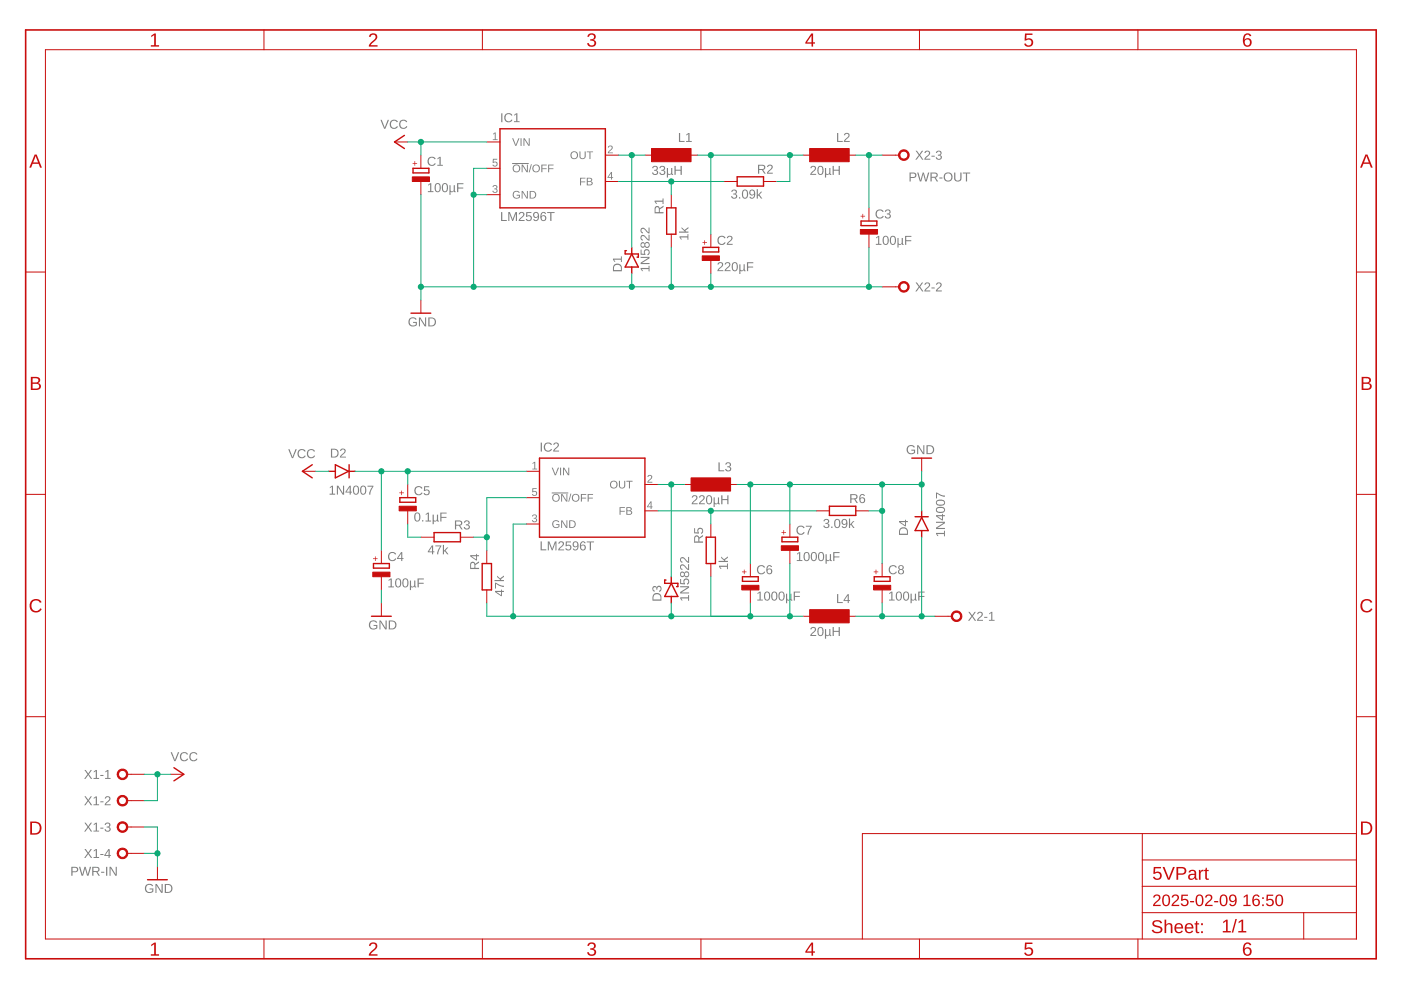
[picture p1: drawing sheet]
<svg xmlns="http://www.w3.org/2000/svg" width="297mm" height="210mm" viewBox="0 0 297 210" stroke-linecap="round" stroke-linejoin="round" font-family="sans-serif">
<g fill="#808080">
<path d="M104.5 28.3l.6-.2v1.4h.4v.2h-1v-.2h.4v-1.2l-.4 .2z"/>
<path d="M15.1 183.8h.8a.58 .58 0 0 1 .7 .6 .58 .58 0 0 1-.7 .5h-.5v.8h-.3zM15.4 184v.7h.7a.38 .38 0 0 0 0-.7zM16.7 183.8h.3l.5 1.7 .4-1.7h.3l.4 1.7 .5-1.7h.2l-.5 1.9h-.3l-.5-1.6-.4 1.6h-.3zM19.6 183.8h.8a.55 .55 0 0 1 .7 .4 .55 .55 0 0 1-.4 .7l.5 .8h-.3l-.5-.8h-.6v.8h-.2zM19.8 184v.7h.6a.36 .36 0 0 0 .5-.4 .36 .36 0 0 0-.5-.3zM21.4 184.8h.7v.3h-.7zM22.5 183.8h.2v1.9h-.2zM23.2 183.8h.3l1 1.6v-1.6h.3v1.9h-.3l-1.1-1.6 .1 1.6h-.3z"/>
<path d="M90.8 39.2l.6-.4v1.7h.5v.2h-1.2v-.2h.5v-1.4l-.4 .3zM92.4 38.9a.71 .71 0 0 1 .9 .1 .71 .71 0 0 1 .2 .8 .71 .71 0 0 1-.7 1 .71 .71 0 0 1-.7-1zM92.6 39.1a1.07 1.07 0 0 0 .2 1.5 .94 .94 0 0 0 0-1.6zM94 38.9a.71 .71 0 0 1 .8 .1 .71 .71 0 0 1 .2 .8 .71 .71 0 0 1-.7 1 .71 .71 0 0 1-.6-1zM94.1 39.1a1.07 1.07 0 0 0 .2 1.5 .94 .94 0 0 0 0-1.6zM95.3 39.3h.2v.9a.35 .35 0 0 0 .4 .4 .35 .35 0 0 0 .3-.5v-.8h.2v1.2l.2 .2h-.2l-.2-.2a.44 .44 0 0 1-.7 .2v.6h-.2zM96.9 38.8h1.4v.3h-1.1v.7h1v.2h-1v.7h-.3z"/>
<path d="M31 187.6a.99 .99 0 0 1 1.5 .2l-.3 .1a.75 .75 0 0 0-1 0 .75 .75 0 0 0-.1 1 .75 .75 0 0 0 1.1 .1l.1-.4h-.6v-.2h.8v.6a1.04 1.04 0 0 1-1.5 .1 1.04 1.04 0 0 1 0-1.5zM32.9 187.4h.3l1.1 1.6v-1.6h.2v1.9h-.3l-1-1.6v1.6h-.3zM34.9 187.4h.7a.95 .95 0 0 1 1 .9 .95 .95 0 0 1-1 1h-.7zM35.2 187.6v1.5a.8 .8 0 0 0 1.1-.7 .8 .8 0 0 0-1.1-.8z"/>
<path d="M106.2 45h.3v1.6h.9v.3h-1.2zM107.8 45h.3l.6 1.6 .6-1.6h.3v1.9h-.2v-1.7l-.6 1.7h-.2l-.6-1.7v1.7h-.2zM110.2 45.1a.61 .61 0 0 1 .9 .1 .61 .61 0 0 1-.3 .9l-.6 .5h1v.3h-1.2v-.4l.6-.5a.41 .41 0 0 0 .3-.6 .41 .41 0 0 0-.6-.1l-.1 .2-.2-.1zM111.6 45h1.1v.2h-.9v.6a.65 .65 0 0 1 .9 .3 .65 .65 0 0 1-.4 .8 .65 .65 0 0 1-.8-.5h.2a.42 .42 0 0 0 .6 .2 .42 .42 0 0 0 .1-.7 .42 .42 0 0 0-.6 .1h-.3zM113.2 45.1a.69 .69 0 0 1 .8 0 .69 .69 0 0 1 .3 .8 .69 .69 0 0 1-.3 .9 .69 .69 0 0 1-.9-.3l.2-.1a.46 .46 0 0 0 .6 .2 .46 .46 0 0 0 .2-.7 .61 .61 0 0 1-1 .1 .61 .61 0 0 1 .1-.9zM113.2 45.6a.42 .42 0 0 0 .8 0 .42 .42 0 0 0-.8 0zM114.9 45h.1a.55 .55 0 0 1 .8 .3l-.3 .1a.45 .45 0 0 0-.6-.2 .45 .45 0 0 0-.1 .7 .61 .61 0 0 1 .9 .1 .61 .61 0 0 1-.2 .9 .61 .61 0 0 1-.9-.4v-.9zM114.8 46.2a.4 .4 0 0 0 .8 0 .4 .4 0 0 0-.8 0zM116 45h1.6v.2h-.7v1.7h-.2v-1.7h-.7z"/>
<path d="M135.8 56.8h1.7v-.4h.2v1.1h-.2v-.4h-1.4l.3 .4h-.3zM135.8 54.5h1.9v.3l-1.6 1h1.6v.2h-1.9v-.3l1.6-1h-1.6zM135.8 52.9h.2v.9h.6a.65 .65 0 0 1 .3-.9 .65 .65 0 0 1 .9 .4 .65 .65 0 0 1-.5 .8v-.2a.42 .42 0 0 0 .1-.6 .42 .42 0 0 0-.6-.1 .42 .42 0 0 0 0 .6v.3l-1-.1zM135.9 51.5l.5-.1 .3 .3a.58 .58 0 0 1 .9-.3 .58 .58 0 0 1 .1 .9 .51 .51 0 0 1-.5 .3 .51 .51 0 0 1-.5-.4 .54 .54 0 0 1-.8 .1 .54 .54 0 0 1 0-.8zM135.9 51.9a.35 .35 0 0 0 .7 0 .35 .35 0 0 0-.7 0zM136.8 51.9a.4 .4 0 0 0 .8 0 .4 .4 0 0 0-.8 0zM135.9 50a.91 .91 0 0 1 1.3 .5l.3 .3v-1h.2v1.2h-.3l-.5-.6a.41 .41 0 0 0-.6-.3 .41 .41 0 0 0-.1 .6l.1 .1v.2a.66 .66 0 0 1-.4-1zM135.9 48.4a.91 .91 0 0 1 1.3 .6l.3 .2v-1h.2v1.3l-.3-.1-.5-.5a.41 .41 0 0 0-.6-.4 .41 .41 0 0 0-.1 .7h.1v.3a.66 .66 0 0 1-.4-1.1z"/>
<path d="M144.1 50.1h1.7v-.5h.2v1.2h-.2v-.4h-1.5l.3 .4h-.2zM144.5 48.2l.6 .6 .9-.7v.3l-.7 .5 .1 .2h.6v.2h-2v-.2h1.2l-.7-.7z"/>
<path d="M155.2 40.3a.54 .54 0 0 1 .9 0 .54 .54 0 0 1-.2 .8 .55 .55 0 0 1 .3 .8 .55 .55 0 0 1-.9 .2l-.3-.5h.3a.39 .39 0 0 0 .5 .3 .39 .39 0 0 0 .1-.6l-.4-.1v-.2a.37 .37 0 0 0 .5-.1 .37 .37 0 0 0-.3-.5 .37 .37 0 0 0-.4 .3h-.3zM156.7 41.8h.2v.3h-.2zM157.6 40.3a.71 .71 0 0 1 .8 .1 .71 .71 0 0 1 .2 .8 .71 .71 0 0 1-.6 .9 .71 .71 0 0 1-.7-.9zM157.8 40.4a1.07 1.07 0 0 0 .2 1.5 .94 .94 0 0 0 0-1.5zM159 40.4a.69 .69 0 0 1 .9-.1 .69 .69 0 0 1 .2 .8 .69 .69 0 0 1-.3 .9 .69 .69 0 0 1-.9-.3h.2a.46 .46 0 0 0 .7 .1 .46 .46 0 0 0 .1-.6 .61 .61 0 0 1-.9 .1 .61 .61 0 0 1 0-.9zM159 40.8a.45 .45 0 0 0 .9 0 .45 .45 0 0 0-.9 0zM160.4 40.1h.3v1.3l.6-.7h.3l-.6 .6 .6 .8h-.3l-.4-.7-.2 .2v.5h-.3z"/>
<path d="M152.3 55.7a.61 .61 0 0 1 1 .1 .61 .61 0 0 1-.4 .9l-.5 .6h1v.2h-1.3l.1-.3 .5-.5a.41 .41 0 0 0 .4-.6 .41 .41 0 0 0-.7-.1v.1h-.3zM153.8 55.7a.61 .61 0 0 1 1 .1 .61 .61 0 0 1-.4 .9l-.5 .6h1v.2h-1.3l.1-.3 .5-.5a.41 .41 0 0 0 .4-.6 .41 .41 0 0 0-.7-.1v.1h-.3zM155.4 55.7a.71 .71 0 0 1 .8 0 .71 .71 0 0 1 .2 .8 .71 .71 0 0 1-.6 1 .71 .71 0 0 1-.7-1zM155.6 55.8a1.07 1.07 0 0 0 .2 1.5 .94 .94 0 0 0 0-1.5zM156.7 56h.3v1a.35 .35 0 0 0 .4 .3 .35 .35 0 0 0 .3-.4v-.9h.2v1.2l.2 .3h-.3l-.1-.2a.44 .44 0 0 1-.7 .1v.7h-.3zM158.4 55.6h1.3v.2h-1.1v.7h1.1v.2h-1.1v.8h-.2z"/>
<path d="M138.5 35.3a.54 .54 0 0 1 .8 0 .54 .54 0 0 1-.2 .8 .55 .55 0 0 1 .3 .8 .55 .55 0 0 1-.8 .1l-.4-.4h.3a.39 .39 0 0 0 .5 .3 .39 .39 0 0 0 .2-.6l-.5-.1v-.2a.37 .37 0 0 0 .5-.2 .37 .37 0 0 0-.2-.5 .37 .37 0 0 0-.5 .4l-.2-.1zM140 35.3a.54 .54 0 0 1 .9 0 .54 .54 0 0 1-.3 .8 .55 .55 0 0 1 .4 .8 .55 .55 0 0 1-.9 .1l-.3-.4h.2a.39 .39 0 0 0 .5 .3 .39 .39 0 0 0 .2-.6l-.5-.1v-.2a.37 .37 0 0 0 .6-.2 .37 .37 0 0 0-.3-.5 .37 .37 0 0 0-.5 .4l-.2-.1zM141.4 35.6h.2v.9a.35 .35 0 0 0 .4 .4 .35 .35 0 0 0 .3-.4v-.9h.2v1.2l.2 .3h-.2l-.2-.3a.44 .44 0 0 1-.7 .2v.6h-.2zM143 35.2h.3v.8h1v-.8h.2v1.9h-.2v-.9h-1v.9h-.3z"/>
<path d="M185.8 50.3l.6-.3v1.7h.5v.2h-1.2v-.2h.5v-1.5l-.4 .4zM187.4 50.1a.71 .71 0 0 1 .8 .1 .71 .71 0 0 1 .2 .8 .71 .71 0 0 1-.6 .9 .71 .71 0 0 1-.7-.9zM187.6 50.2a1.07 1.07 0 0 0 .2 1.5 .94 .94 0 0 0 0-1.5zM188.9 50.1a.71 .71 0 0 1 .9 .1 .71 .71 0 0 1 .2 .8 .71 .71 0 0 1-.7 .9 .71 .71 0 0 1-.6-.9zM189.1 50.2a1.07 1.07 0 0 0 .2 1.5 .94 .94 0 0 0 0-1.5zM190.3 50.5h.2v.9a.35 .35 0 0 0 .4 .4 .35 .35 0 0 0 .3-.5v-.8h.2v1.1l.2 .3h-.3l-.1-.2a.44 .44 0 0 1-.7 .1v.7h-.2zM191.9 50h1.3v.2h-1.1v.7h1.1v.2h-1.1v.8h-.2z"/>
<path d="M172 35.3a.61 .61 0 0 1 1 .1 .61 .61 0 0 1-.4 .9l-.5 .6h1v.2h-1.3l.1-.3 .5-.6a.41 .41 0 0 0 .4-.5 .41 .41 0 0 0-.7-.2v.2h-.3zM173.6 35.3a.71 .71 0 0 1 .8 0 .71 .71 0 0 1 .2 .8 .71 .71 0 0 1-.6 1 .71 .71 0 0 1-.7-1zM173.8 35.4a1.07 1.07 0 0 0 .2 1.5 .94 .94 0 0 0 0-1.5zM174.9 35.6h.3v.9a.35 .35 0 0 0 .3 .4 .35 .35 0 0 0 .3-.4v-.9h.3v1.2l.1 .3h-.2l-.2-.3a.44 .44 0 0 1-.7 .2v.6h-.2zM176.5 35.2h.3v.8h1v-.8h.3v1.9h-.3v-.9h-1v.9h-.3z"/>
<path d="M82.4 123l.7-.4v1.7h.4v.2h-1.2v-.2h.5v-1.4l-.4 .3zM84 122.7a.71 .71 0 0 1 .9 .1 .71 .71 0 0 1 .2 .8 .71 .71 0 0 1-.7 1 .71 .71 0 0 1-.6-1zM84.2 122.9a1.07 1.07 0 0 0 .2 1.5 .94 .94 0 0 0 0-1.6zM85.6 122.7a.71 .71 0 0 1 .8 .1 .71 .71 0 0 1 .2 .8 .71 .71 0 0 1-.7 1 .71 .71 0 0 1-.6-1zM85.8 122.9a1.07 1.07 0 0 0 .1 1.5 .94 .94 0 0 0 .1-1.6zM86.9 123.1h.2v.9a.35 .35 0 0 0 .4 .4 .35 .35 0 0 0 .3-.5v-.8h.3v1.2l.1 .2h-.2l-.2-.2a.44 .44 0 0 1-.7 .2v.6h-.2zM88.5 122.6h1.4v.3h-1.1v.7h1v.2h-1v.7h-.3z"/>
<path d="M88.1 108.8a.71 .71 0 0 1 .8 0 .71 .71 0 0 1 .2 .8 .71 .71 0 0 1-.6 1 .71 .71 0 0 1-.7-1zM88.3 108.9a1.07 1.07 0 0 0 .2 1.5 .94 .94 0 0 0 0-1.6zM89.5 110.3h.3v.3h-.3zM90.3 109l.6-.3v1.7h.5v.2h-1.2v-.2h.5v-1.5l-.4 .3zM91.7 109.1h.3v.9a.35 .35 0 0 0 .4 .4 .35 .35 0 0 0 .2-.4v-.9h.3v1.2l.2 .3h-.3l-.2-.3a.44 .44 0 0 1-.6 .2v.6h-.3zM93.3 108.7h1.4v.2h-1.1v.7h1.1v.2h-1.1v.8h-.3z"/>
<path d="M91.6 115.6h.2v1.3h.3v.2h-.3v.4h-.2v-.4h-.9zM91.6 115.9l-.7 1h.7zM92.3 115.6h1.3l-.6 1.3-.1 .6h-.2v-.5l.6-1.2h-1zM93.9 115.5h.2v1.3l.7-.7h.3l-.6 .6 .6 .8h-.3l-.5-.6-.2 .1v.5h-.2z"/>
<path d="M105 125.3h1.2v-.3h.2v.3h.4v.2h-.4v.9h-.2l-1.2-.9zM105.2 125.5l1 .7v-.7zM105 123.5l1.2 .6 .6 .1v.2l-.7-.1-.9-.5v1h-.2zM105.4 122.1l.6 .5 .8-.6v.3l-.6 .5 .1 .2h.5v.2h-1.9v-.2h1.2l-.7-.7z"/>
<path d="M114.6 114.8h.3v1.7h.9v.2h-1.2zM116.1 114.8h.4l.6 1.6 .6-1.6h.3v1.9h-.2v-1.7l-.6 1.7h-.2l-.6-1.7v1.7h-.3zM118.6 114.9a.61 .61 0 0 1 .9 .1 .61 .61 0 0 1-.3 .9l-.6 .6h1v.2h-1.2v-.3l.5-.6a.41 .41 0 0 0 .4-.5 .41 .41 0 0 0-.7-.1v.1h-.2zM120 114.8h1v.2h-.8v.6a.65 .65 0 0 1 .9 .3 .65 .65 0 0 1-.4 .9 .65 .65 0 0 1-.8-.5l.2-.1a.42 .42 0 0 0 .6 .2 .42 .42 0 0 0 .1-.6 .42 .42 0 0 0-.7 0h-.2zM121.6 114.9a.69 .69 0 0 1 .8 0 .69 .69 0 0 1 .3 .8 .69 .69 0 0 1-.3 .9 .69 .69 0 0 1-1-.3h.3a.46 .46 0 0 0 .6 .1 .46 .46 0 0 0 .1-.6 .61 .61 0 0 1-.9 .1 .61 .61 0 0 1 .1-1zM121.6 115.4a.42 .42 0 0 0 .8 0 .42 .42 0 0 0-.8 0zM123.3 114.9l.1-.1a.55 .55 0 0 1 .8 .4h-.3a.45 .45 0 0 0-.6-.1 .45 .45 0 0 0-.1 .6 .61 .61 0 0 1 .9 .1 .61 .61 0 0 1-.2 .9 .61 .61 0 0 1-.9-.4v-.8zM123.2 116.1a.4 .4 0 0 0 .8 0 .4 .4 0 0 0-.8 0zM124.4 114.8h1.6v.2h-.7v1.7h-.3v-1.7h-.6z"/>
<path d="M144.2 126.6h1.7v-.4h.2v1.2h-.2v-.5h-1.5l.3 .4h-.2zM144.2 124.3h1.9v.3l-1.6 1h1.6v.2h-1.9v-.3l1.6-1h-1.6zM144.2 122.8h.2v.8l.6 .1a.65 .65 0 0 1 .3-1 .65 .65 0 0 1 .9 .4 .65 .65 0 0 1-.5 .9l-.1-.3a.42 .42 0 0 0 .2-.6 .42 .42 0 0 0-.6-.1 .42 .42 0 0 0 0 .7v.2l-1-.1zM144.3 121.3l.5-.1 .3 .3a.58 .58 0 0 1 .8-.3 .58 .58 0 0 1 .2 .9 .51 .51 0 0 1-.5 .3 .51 .51 0 0 1-.5-.4 .54 .54 0 0 1-.8 .2 .54 .54 0 0 1 0-.9zM144.3 121.8a.35 .35 0 0 0 .7 0 .35 .35 0 0 0-.7 0zM145.2 121.8a.4 .4 0 0 0 .8 0 .4 .4 0 0 0-.8 0zM144.3 119.8a.91 .91 0 0 1 1.3 .6l.3 .2v-1h.2v1.3l-.3-.1-.5-.5a.41 .41 0 0 0-.6-.4 .41 .41 0 0 0-.1 .7h.1v.3a.66 .66 0 0 1-.4-1.1zM144.3 118.3a.91 .91 0 0 1 1.3 .5l.3 .3v-1h.2v1.2h-.3l-.5-.6a.41 .41 0 0 0-.6-.3 .41 .41 0 0 0-.1 .6l.1 .1v.2a.66 .66 0 0 1-.4-1z"/>
<path d="M152.4 119.9h1.7v-.4h.2v1.2h-.2v-.5h-1.4l.3 .4h-.2zM152.9 118l.6 .6 .8-.6v.3l-.6 .4 .1 .2h.5v.3h-2v-.3h1.3l-.7-.6z"/>
<path d="M174.8 110.1a.54 .54 0 0 1 .8 0 .54 .54 0 0 1-.2 .9 .55 .55 0 0 1 .4 .8 .55 .55 0 0 1-.9 .1l-.3-.4 .2-.1a.39 .39 0 0 0 .5 .4 .39 .39 0 0 0 .2-.6l-.5-.1v-.2a.37 .37 0 0 0 .5-.2 .37 .37 0 0 0-.2-.5 .37 .37 0 0 0-.5 .3h-.2zM176.2 111.6h.3v.3h-.3zM177.1 110.1a.71 .71 0 0 1 .9 .1 .71 .71 0 0 1 .2 .8 .71 .71 0 0 1-.7 1 .71 .71 0 0 1-.6-1zM177.3 110.3a1.07 1.07 0 0 0 .2 1.5 .94 .94 0 0 0 0-1.6zM178.6 110.2a.69 .69 0 0 1 .8-.1 .69 .69 0 0 1 .3 .9 .69 .69 0 0 1-.3 .9 .69 .69 0 0 1-1-.3l.3-.1a.46 .46 0 0 0 .6 .2 .46 .46 0 0 0 .1-.7 .61 .61 0 0 1-.9 .1 .61 .61 0 0 1 .1-.9zM178.6 110.7a.42 .42 0 0 0 .8 0 .42 .42 0 0 0-.8 0zM180 109.9h.2v1.3l.7-.7h.3l-.6 .6 .6 .8h-.3l-.5-.6-.2 .1v.5h-.2z"/>
<path d="M160.6 125.7l.7-.3v1.7h.4v.2h-1.1v-.2h.4v-1.4l-.4 .3zM162.3 125.5a.71 .71 0 0 1 .8 .1 .71 .71 0 0 1 .2 .8 .71 .71 0 0 1-.7 1 .71 .71 0 0 1-.6-1zM162.5 125.7a1.07 1.07 0 0 0 .1 1.5 .94 .94 0 0 0 0-1.6zM163.8 125.5a.71 .71 0 0 1 .8 .1 .71 .71 0 0 1 .2 .8 .71 .71 0 0 1-.6 1 .71 .71 0 0 1-.7-1zM164 125.7a1.07 1.07 0 0 0 .2 1.5 .94 .94 0 0 0 0-1.6zM165.3 125.5a.71 .71 0 0 1 .9 .1 .71 .71 0 0 1 .2 .8 .71 .71 0 0 1-.7 1 .71 .71 0 0 1-.7-1zM165.5 125.7a1.07 1.07 0 0 0 .2 1.5 .94 .94 0 0 0 0-1.6zM166.7 125.9h.2v.9a.35 .35 0 0 0 .4 .4 .35 .35 0 0 0 .3-.5v-.8h.2v1.2l.2 .2h-.3l-.1-.2a.44 .44 0 0 1-.7 .2v.6h-.2zM168.3 125.4h1.3v.2h-1.1v.8h1.1v.2h-1.1v.7h-.2z"/>
<path d="M146.9 105.1a.61 .61 0 0 1 .9 .1 .61 .61 0 0 1-.3 .9l-.6 .6h1v.2h-1.2v-.3l.5-.5a.41 .41 0 0 0 .4-.6 .41 .41 0 0 0-.6-.1l-.1 .1h-.2zM148.4 105.1a.61 .61 0 0 1 .9 .1 .61 .61 0 0 1-.3 .9l-.5 .6h.9v.2h-1.2l.1-.3 .5-.5a.41 .41 0 0 0 .4-.6 .41 .41 0 0 0-.7-.1l-.1 .1h-.2zM150 105.1a.71 .71 0 0 1 .8 .1 .71 .71 0 0 1 .2 .8 .71 .71 0 0 1-.7 .9 .71 .71 0 0 1-.6-.9zM150.2 105.2a1.07 1.07 0 0 0 .1 1.5 .94 .94 0 0 0 0-1.5zM151.3 105.5h.2v.9a.35 .35 0 0 0 .4 .4 .35 .35 0 0 0 .3-.5v-.8h.3v1.1l.1 .3h-.2l-.2-.2a.44 .44 0 0 1-.7 .1v.7h-.2zM152.9 105h.3v.8h1v-.8h.3v1.9h-.3v-.9h-1v.9h-.3z"/>
<path d="M172 133.1a.61 .61 0 0 1 1 .1 .61 .61 0 0 1-.4 .9l-.5 .5h1v.2h-1.3l.1-.3 .5-.5a.41 .41 0 0 0 .4-.6 .41 .41 0 0 0-.7-.1v.1h-.3zM173.6 133a.71 .71 0 0 1 .8 .1 .71 .71 0 0 1 .2 .8 .71 .71 0 0 1-.6 1 .71 .71 0 0 1-.7-1zM173.8 133.2a1.07 1.07 0 0 0 .2 1.5 .94 .94 0 0 0 0-1.6zM174.9 133.4h.3v.9a.35 .35 0 0 0 .3 .4 .35 .35 0 0 0 .3-.5v-.8h.3v1.2l.1 .2-.2 .1-.2-.3a.44 .44 0 0 1-.7 .2v.6h-.2zM176.5 133h.3v.8h1v-.8h.3v1.8h-.3v-.8h-1v.8h-.3z"/>
<path d="M188.5 125.7l.7-.3v1.7h.5v.2h-1.2v-.2h.5v-1.4l-.5 .3zM190.2 125.5a.71 .71 0 0 1 .8 .1 .71 .71 0 0 1 .2 .8 .71 .71 0 0 1-.6 1 .71 .71 0 0 1-.7-1zM190.4 125.7a1.07 1.07 0 0 0 .2 1.5 .94 .94 0 0 0 0-1.6zM191.7 125.5a.71 .71 0 0 1 .9 .1 .71 .71 0 0 1 .2 .8 .71 .71 0 0 1-.7 1 .71 .71 0 0 1-.7-1zM191.9 125.7a1.07 1.07 0 0 0 .2 1.5 .94 .94 0 0 0 0-1.6zM193.1 125.9h.2v.9a.35 .35 0 0 0 .4 .4 .35 .35 0 0 0 .3-.5v-.8h.2v1.2l.2 .2h-.3l-.1-.2a.44 .44 0 0 1-.7 .2v.6h-.2zM194.7 125.4h1.3v.2h-1.1v.8h1.1v.2h-1.1v.7h-.2z"/>
<path d="M169 117.4l.7-.3v1.6h.4v.3h-1.2v-.3h.5v-1.4l-.4 .3zM170.6 117.1a.71 .71 0 0 1 .9 .1 .71 .71 0 0 1 .2 .8 .71 .71 0 0 1-.7 1 .71 .71 0 0 1-.6-1zM170.8 117.3a1.07 1.07 0 0 0 .2 1.5 .94 .94 0 0 0 0-1.6zM172.2 117.1a.71 .71 0 0 1 .8 .1 .71 .71 0 0 1 .2 .8 .71 .71 0 0 1-.6 1 .71 .71 0 0 1-.7-1zM172.4 117.3a1.07 1.07 0 0 0 .2 1.5 .94 .94 0 0 0 0-1.6zM173.7 117.1a.71 .71 0 0 1 .8 .1 .71 .71 0 0 1 .2 .8 .71 .71 0 0 1-.6 1 .71 .71 0 0 1-.7-1zM173.9 117.3a1.07 1.07 0 0 0 .2 1.5 .94 .94 0 0 0 0-1.6zM175 117.5h.3v.9a.35 .35 0 0 0 .4 .4 .35 .35 0 0 0 .2-.5v-.8h.3v1.2l.2 .3h-.3l-.1-.3a.44 .44 0 0 1-.7 .2v.6h-.3zM176.7 117.1h1.3v.2h-1.1v.7h1.1v.2h-1.1v.8h-.2z"/>
<path d="M78.5 131.8a.99 .99 0 0 1 1.5 .2h-.3a.75 .75 0 0 0-1 0 .75 .75 0 0 0-.1 1.1 .75 .75 0 0 0 1.1 0l.1-.4h-.6v-.2h.8v.7a1.04 1.04 0 0 1-1.5 .1 1.04 1.04 0 0 1 0-1.5zM80.4 131.6h.3l1.1 1.6-.1-1.6h.3v1.8h-.3l-1-1.6v1.6h-.3zM82.4 131.6h.7a.95 .95 0 0 1 1 .9 .95 .95 0 0 1-1 .9h-.7zM82.7 131.8v1.4a.8 .8 0 0 0 1.1-.7 .8 .8 0 0 0-1.1-.7z"/>
<path d="M86.8 67.5a.99 .99 0 0 1 1.5 .2l-.2 .1a.75 .75 0 0 0-1 0 .75 .75 0 0 0-.1 1 .75 .75 0 0 0 1 .1l.2-.4h-.6v-.2h.8v.6a1.04 1.04 0 0 1-1.5 .1 1.04 1.04 0 0 1-.1-1.5zM88.8 67.3h.3l1 1.6v-1.6h.3v1.9h-.4l-1-1.6v1.6h-.2zM90.8 67.3h.6a.95 .95 0 0 1 1 .9 .95 .95 0 0 1-.9 1h-.7zM91.1 67.5v1.5a.8 .8 0 0 0 1.1-.7 .8 .8 0 0 0-1.1-.8z"/>
<path d="M36.2 159.5h.3l.6 1.7 .6-1.7h.3l-.8 1.9h-.2zM38.4 159.7a.95 .95 0 0 1 1.5 .2l-.3 .1a.73 .73 0 0 0-1.1 0 .73 .73 0 0 0 .2 1.1l.2 .1a.65 .65 0 0 0 .8-.4l.2 .1a.97 .97 0 0 1-1.5 .3 .97 .97 0 0 1 0-1.5zM40.4 159.7a.95 .95 0 0 1 1.5 .2l-.3 .1a.73 .73 0 0 0-1.1 0 .73 .73 0 0 0 .2 1.1l.2 .1a.65 .65 0 0 0 .8-.4l.2 .1a.97 .97 0 0 1-1.5 .3 .97 .97 0 0 1 0-1.5z"/>
<path d="M80.7 25.4h.2l.7 1.7 .6-1.7h.3l-.8 1.9h-.3zM82.9 25.6a.95 .95 0 0 1 1.5 .2l-.3 .1a.73 .73 0 0 0-1.1 0 .73 .73 0 0 0 .2 1.1l.2 .1a.65 .65 0 0 0 .8-.4l.2 .1a.97 .97 0 0 1-1.5 .3 .97 .97 0 0 1 0-1.5zM84.9 25.6a.95 .95 0 0 1 1.4 .2l-.2 .1a.73 .73 0 0 0-1.2 0 .73 .73 0 0 0 .3 1.1l.2 .1a.65 .65 0 0 0 .7-.4l.3 .1a.97 .97 0 0 1-1.5 .3 .97 .97 0 0 1 0-1.5z"/>
<path d="M61.1 95.2h.3l.6 1.7 .7-1.7h.2l-.8 1.9h-.2zM63.3 95.5a.95 .95 0 0 1 1.5 .2l-.2 .1a.73 .73 0 0 0-1.2-.1 .73 .73 0 0 0 .3 1.2h.1a.65 .65 0 0 0 .8-.3l.2 .1a.97 .97 0 0 1-1.4 .3 .97 .97 0 0 1-.1-1.5zM65.3 95.5a.95 .95 0 0 1 1.5 .2l-.3 .1a.73 .73 0 0 0-1.1-.1 .73 .73 0 0 0 .2 1.2h.2a.65 .65 0 0 0 .8-.3l.2 .1a.97 .97 0 0 1-1.4 .3 .97 .97 0 0 1-.1-1.5z"/>
<path d="M69.9 103.3l.7-.3v1.7h.5v.2h-1.2v-.2h.5v-1.5l-.5 .3zM71.4 103h.3l1 1.6v-1.6h.3v1.9h-.4l-1-1.6v1.6h-.2zM74.1 103h.3v1.3h.2v.1h-.2v.5h-.3v-.5h-.9zM74.1 103.3l-.6 1h.6zM75.1 103.1a.71 .71 0 0 1 .8 0 .71 .71 0 0 1 .2 .8 .71 .71 0 0 1-.6 1 .71 .71 0 0 1-.7-1zM75.3 103.2a1.07 1.07 0 0 0 .2 1.5 .94 .94 0 0 0 0-1.6zM76.6 103.1a.71 .71 0 0 1 .9 0 .71 .71 0 0 1 .2 .8 .71 .71 0 0 1-.7 1 .71 .71 0 0 1-.7-1zM76.8 103.2a1.07 1.07 0 0 0 .2 1.5 .94 .94 0 0 0 0-1.6zM77.9 103h1.3l-.6 1.2-.1 .7h-.2v-.5l.6-1.2h-1z"/>
<path d="M198.5 113h1.6v-.5h.2v1.2h-.2v-.5h-1.4l.3 .5h-.2zM198.5 110.6h1.8v.3l-1.6 1.1 1.6-.1v.3h-1.8v-.3l1.6-1.1-1.6 .1zM198.5 109.2h1.2v-.2h.2v.2h.4v.3h-.4v.8h-.2l-1.2-.8zM198.7 109.5l1 .6v-.6zM198.5 107.7a1.13 1.13 0 0 1 1.9 .4 1.09 1.09 0 0 1-1.9 .2zM198.7 107.9a.52 .52 0 0 0 .1 .6 .52 .52 0 0 0 .6 0h.2a.42 .42 0 0 0 .6-.4 .42 .42 0 0 0-.6-.4h-.6zM198.5 106.2a1.13 1.13 0 0 1 1.9 .4 1.09 1.09 0 0 1-1.9 .2zM198.7 106.4a.52 .52 0 0 0 .1 .5 .52 .52 0 0 0 .6 .1h.2a.42 .42 0 0 0 .6-.4 .42 .42 0 0 0-.6-.4h-.6zM198.5 104.4l1.2 .6 .6 .1v.2l-.7-.1-.9-.5v1h-.2z"/>
<path d="M192.8 36.6h.8a.58 .58 0 0 1 .7 .5 .58 .58 0 0 1-.7 .6h-.5v.8h-.3zM193.1 36.8v.7h.8a.38 .38 0 0 0-.1-.7zM194.5 36.6h.2l.5 1.6 .4-1.6h.3l.4 1.6 .5-1.6h.2l-.5 1.9h-.3l-.5-1.6-.4 1.6h-.3zM197.3 36.6h.9a.55 .55 0 0 1 .6 .4 .55 .55 0 0 1-.4 .7l.5 .8h-.3l-.5-.8h-.6v.8h-.2zM197.5 36.8v.7h.6a.36 .36 0 0 0 .5-.4 .36 .36 0 0 0-.5-.3zM199.2 37.6h.6v.3h-.6zM200 37.5a1 1 0 0 1 2 0 1 1 0 0 1-2 0zM200.5 37a.77 .77 0 0 0 .1 1.2 .77 .77 0 0 0 1.2-.5 .77 .77 0 0 0-.8-.9zM202.3 36.6h.3v1.2a.53 .53 0 0 0 .5 .5 .53 .53 0 0 0 .5-.6v-1.1h.3v1.2a.78 .78 0 0 1-.8 .7 .78 .78 0 0 1-.8-.7zM204.1 36.6h1.6v.2h-.7v1.7h-.2v-1.7h-.7z"/>
<path d="M192.5 94.6a.99 .99 0 0 1 1.5 .2l-.3 .1a.75 .75 0 0 0-1 0 .75 .75 0 0 0-.1 1 .75 .75 0 0 0 1.1 .1l.1-.4h-.6v-.3h.8v.7a1.04 1.04 0 0 1-1.5 .1 1.04 1.04 0 0 1 0-1.5zM194.4 94.4h.3l1.1 1.6v-1.6h.2v1.9h-.3l-1-1.6v1.6h-.3zM196.4 94.4h.7a.95 .95 0 0 1 1 .9 .95 .95 0 0 1-1 1h-.7zM196.7 94.6v1.5a.8 .8 0 0 0 1.1-.8 .8 .8 0 0 0-1.1-.7z"/>
<path d="M17.9 163.3h.3l.5 .7 .5-.7h.3l-.6 .9 .7 .9h-.3l-.6-.8-.6 .8h-.3l.8-.9zM19.9 163.6l.6-.3v1.6h.5v.2h-1.2v-.2h.5v-1.4l-.4 .3zM21.3 164.3h.6v.2h-.6zM22.3 163.6l.7-.3v1.6h.5v.2h-1.2v-.2h.5v-1.4l-.5 .3z"/>
<path d="M17.9 168.8h.3l.5 .8 .5-.8h.3l-.6 .9 .7 1h-.3l-.6-.8-.6 .8h-.3l.8-1zM19.9 169.1l.6-.3v1.7h.5v.2h-1.2v-.2h.5v-1.4l-.4 .3zM21.3 169.9h.6v.2h-.6zM22.4 168.9a.61 .61 0 0 1 1 .2 .61 .61 0 0 1-.4 .9l-.5 .5h1v.2h-1.3l.1-.3 .5-.5a.41 .41 0 0 0 .4-.6 .41 .41 0 0 0-.7-.1v.1h-.3z"/>
<path d="M17.9 174.4h.3l.5 .8 .5-.8h.3l-.6 .9 .7 1h-.3l-.6-.8-.6 .8h-.3l.8-1zM19.9 174.7l.6-.3v1.7h.5v.2h-1.2v-.2h.5v-1.4l-.4 .3zM21.3 175.5h.6v.2h-.6zM22.4 174.5a.54 .54 0 0 1 .9 0 .54 .54 0 0 1-.3 .9 .55 .55 0 0 1 .4 .8 .55 .55 0 0 1-.9 .1l-.3-.5h.2a.39 .39 0 0 0 .5 .3 .39 .39 0 0 0 .2-.6h-.5v-.2a.37 .37 0 0 0 .5-.2 .37 .37 0 0 0-.2-.5 .37 .37 0 0 0-.5 .3h-.2z"/>
<path d="M17.9 180h.3l.5 .8 .5-.8h.3l-.6 .9 .7 1h-.3l-.6-.8-.6 .8h-.3l.8-1zM19.9 180.3l.6-.3v1.7h.5v.2h-1.2v-.2h.5v-1.5l-.4 .4zM21.3 181.1h.6v.2h-.6zM23 180h.2v1.3h.3v.2h-.3v.4h-.2v-.4h-.9zM23 180.3l-.7 1h.7z"/>
<path d="M90.9 33.5a.95 .95 0 0 1 1.5 .2l-.3 .1a.73 .73 0 0 0-1.1-.1 .73 .73 0 0 0 .2 1.2h.2a.65 .65 0 0 0 .8-.3l.2 .1a.97 .97 0 0 1-1.5 .3 .97 .97 0 0 1 0-1.5zM92.8 33.6l.6-.3v1.6h.5v.2h-1.2v-.2h.5v-1.4l-.4 .3z"/>
<path d="M108.6 29.3h.2l.6 1.4 .5-1.4h.2l-.6 1.6h-.3zM110.4 29.3h.2v1.6h-.2zM111 29.3h.2l.9 1.4v-1.4h.2v1.6h-.3l-.8-1.3v1.3h-.2z"/>
<path d="M108.6 35.7a.85 .85 0 0 1 1.7 0 .85 .85 0 0 1-1.7 0zM108.8 35.7a.65 .65 0 0 0 1.3 0 .65 .65 0 0 0-1.3 0zM110.6 34.9h.3l.8 1.4v-1.4h.2v1.6h-.3l-.8-1.4v1.4h-.2zM112.6 34.8h.2l-.5 1.7h-.2zM112.8 35.7a.85 .85 0 0 1 1.7 0 .85 .85 0 0 1-1.7 0zM113 35.7a.63 .63 0 0 0 1.2 0 .63 .63 0 0 0-1.2 0zM114.8 34.9h1.1v.2h-.9v.6h.9v.2h-.9v.6h-.2zM116.2 34.9h1.2v.2h-1v.6h.9v.2h-.9v.6h-.2z"/>
</g>
<path d="M108.6 34.7h3.5" fill="none" stroke="#808080" stroke-width=".21"/>
<g fill="#808080">
<path d="M104.5 33.7h.9v.1h-.7v.6a.55 .55 0 0 1 .7 .2 .55 .55 0 0 1-.3 .8 .55 .55 0 0 1-.7-.5h.2a.36 .36 0 0 0 .5 .2 .36 .36 0 0 0 .1-.6 .36 .36 0 0 0-.6 0h-.2z"/>
<path d="M104.6 39.3a.47 .47 0 0 1 .8 0 .47 .47 0 0 1-.3 .8 .43 .43 0 0 1 .4 .5 .43 .43 0 0 1-.5 .3l-.5-.2-.1-.2 .2-.1a.33 .33 0 0 0 .5 .3 .33 .33 0 0 0 .1-.5l-.4-.1v-.1a.31 .31 0 0 0 .4-.2 .31 .31 0 0 0-.2-.4 .31 .31 0 0 0-.4 .3h-.2z"/>
<path d="M129 31a.55 .55 0 0 1 .9 .2 .55 .55 0 0 1-.5 .8l-.3 .3h.8v.2h-1l.5-.7a.35 .35 0 0 0 .3-.5 .35 .35 0 0 0-.6-.1l-.2 .1z"/>
<path d="M112.9 98.2l.6-.3v1.5h.4v.1h-1v-.1h.4v-1.3l-.4 .3z"/>
<path d="M108.9 40.7a.84 .84 0 0 1 1.3 .1l-.2 .1a.64 .64 0 0 0-.9 0 .64 .64 0 0 0-.1 .9 .64 .64 0 0 0 .9 0l.1-.3h-.5v-.2h.7v.6a.88 .88 0 0 1-1.2 0 .88 .88 0 0 1-.1-1.2zM110.6 40.5h.3l.8 1.4v-1.4h.2v1.6h-.3l-.8-1.4v1.4h-.2zM112.3 40.5h.5a.81 .81 0 0 1 .9 .8 .81 .81 0 0 1-.8 .8h-.6zM112.5 40.7v1.2a.69 .69 0 0 0 1-.6 .69 .69 0 0 0-1-.6z"/>
<path d="M120.9 32.9a.83 .83 0 0 1 1.6 0 .83 .83 0 0 1-1.6 0zM121.1 32.9a.63 .63 0 0 0 1.2 0 .63 .63 0 0 0-1.2 0zM122.8 32.1h.3v1a.45 .45 0 0 0 .4 .5 .45 .45 0 0 0 .5-.5v-1h.2v1a.67 .67 0 0 1-.7 .6 .67 .67 0 0 1-.7-.6zM124.4 32.1h1.3v.2h-.5v1.4h-.2v-1.4h-.6z"/>
<path d="M123 37.7h1.1v.2h-.9v.6h.9v.2h-.9v.6h-.2zM124.4 37.7l1.1 .2v.3l-.2 .3a.44 .44 0 0 1 .4 .5 .44 .44 0 0 1-.6 .3h-.7zM124.6 37.9v.5l.7-.2v-.3zM124.6 38.5v.6h.6l.2-.1-.1-.4z"/>
<path d="M129.5 36.5h.3v1.1h.2v.1h-.2v.4h-.2v-.4h-.8zM129.6 36.7l-.6 .9h.6z"/>
<path d="M106.3 24h.2v1.9h-.2zM107.2 24.2a.95 .95 0 0 1 1.4 .3h-.2a.73 .73 0 0 0-1.2 0 .73 .73 0 0 0 .3 1.1l.2 .1a.65 .65 0 0 0 .7-.4l.3 .1a.97 .97 0 0 1-1.5 .3 .97 .97 0 0 1 0-1.5zM109 24.3l.7-.3v1.7h.5v.2h-1.2v-.2h.5v-1.5l-.5 .3z"/>
<path d="M130.2 56.2a.96 .96 0 0 1 1-.3 .96 .96 0 0 1 .6 .9v.7h-1.8v-.9zM130.3 56.3l-.1 1h1.4a.82 .82 0 0 0-.2-1 .82 .82 0 0 0-1.1 0zM130 54.8h1.6v-.4h.2v1.2h-.2v-.5h-1.4l.3 .4h-.2z"/>
<path d="M138.9 43.8l.6-.1 .4 .4 .8-.5v.3l-.8 .5v.6h.8v.2h-1.9zM139.1 44l-.1 1h.7l-.1-1-.3-.1zM138.8 42.5h1.7v-.4h.2v1.2h-.2v-.5h-1.5l.3 .4h-.2z"/>
<path d="M160.7 34.9h.9a.55 .55 0 0 1 .7 .5 .55 .55 0 0 1-.5 .6l.5 .8h-.3l-.4-.8h-.6v.8h-.3zM161 35.1v.7h.6a.36 .36 0 0 0 .4-.3 .36 .36 0 0 0-.4-.4zM162.8 35a.61 .61 0 0 1 1 .2 .61 .61 0 0 1-.4 .9l-.5 .5h1v.2h-1.3l.1-.3 .5-.5a.41 .41 0 0 0 .4-.6 .41 .41 0 0 0-.7-.1v.1h-.3z"/>
<path d="M152.3 50.2a.95 .95 0 0 1 1.5 .3h-.2a.73 .73 0 0 0-1.2 0 .73 .73 0 0 0 .3 1.1l.1 .1a.65 .65 0 0 0 .8-.4l.2 .1a.97 .97 0 0 1-1.4 .3 .97 .97 0 0 1-.1-1.5zM154.3 50.1a.61 .61 0 0 1 1 .1 .61 .61 0 0 1-.4 .9l-.5 .6h.9v.2h-1.2l.1-.3 .5-.5a.41 .41 0 0 0 .4-.6 .41 .41 0 0 0-.7-.1l-.1 .1h-.2z"/>
<path d="M143.9 28.2h.3v1.7h1v.2h-1.3zM145.5 28.5l.7-.3v1.7h.4v.2h-1.1v-.2h.4v-1.5l-.4 .3z"/>
<path d="M185.9 44.7a.95 .95 0 0 1 1.5 .2l-.3 .1a.73 .73 0 0 0-1.1-.1 .73 .73 0 0 0 .2 1.1l.2 .1a.65 .65 0 0 0 .8-.4l.2 .2a.97 .97 0 0 1-1.5 .2 .97 .97 0 0 1 0-1.4zM187.8 44.5a.54 .54 0 0 1 .9 0 .54 .54 0 0 1-.3 .9 .55 .55 0 0 1 .4 .8 .55 .55 0 0 1-.9 .1l-.3-.5h.2a.39 .39 0 0 0 .6 .4 .39 .39 0 0 0 .1-.6l-.5-.1v-.2a.37 .37 0 0 0 .6-.2 .37 .37 0 0 0-.3-.5 .37 .37 0 0 0-.4 .3h-.3z"/>
<path d="M177.5 28.2h.2v1.7h1v.2h-1.2zM179.1 28.3a.61 .61 0 0 1 1 .1 .61 .61 0 0 1-.4 .9l-.5 .6h1v.2h-1.3l.1-.3 .5-.6a.41 .41 0 0 0 .4-.5 .41 .41 0 0 0-.7-.1v.1h-.3z"/>
<path d="M82.5 117.3a.95 .95 0 0 1 1.5 .2l-.3 .1a.73 .73 0 0 0-1.1-.1 .73 .73 0 0 0 .2 1.2h.2a.65 .65 0 0 0 .8-.3l.2 .1a.97 .97 0 0 1-1.4 .3 .97 .97 0 0 1-.1-1.5zM85 117.1h.3v1.2h.3v.2h-.3v.5h-.2v-.5h-.9zM85.1 117.3l-.7 1h.7z"/>
<path d="M88.1 103.3a.95 .95 0 0 1 1.5 .2l-.3 .1a.73 .73 0 0 0-1.1 0 .73 .73 0 0 0 .2 1.1l.2 .1a.65 .65 0 0 0 .8-.4l.2 .1a.97 .97 0 0 1-1.5 .3 .97 .97 0 0 1 0-1.5zM89.9 103.1h1.1v.2h-.9v.6a.65 .65 0 0 1 .9 .3 .65 .65 0 0 1-.4 .9 .65 .65 0 0 1-.8-.5l.3-.1a.42 .42 0 0 0 .6 .2 .42 .42 0 0 0 0-.6 .42 .42 0 0 0-.6 0h-.2z"/>
<path d="M96.5 110.4h.8a.55 .55 0 0 1 .7 .4 .55 .55 0 0 1-.4 .6l.5 .8h-.3l-.5-.7h-.6v.7h-.2zM96.7 110.6v.7h.6a.36 .36 0 0 0 .5-.4 .36 .36 0 0 0-.5-.3zM98.5 110.5a.54 .54 0 0 1 .9 0 .54 .54 0 0 1-.2 .8 .55 .55 0 0 1 .3 .8 .55 .55 0 0 1-.8 .1l-.4-.4 .3-.1a.39 .39 0 0 0 .5 .4 .39 .39 0 0 0 .2-.6l-.5-.1v-.2a.37 .37 0 0 0 .5-.2 .37 .37 0 0 0-.3-.5 .37 .37 0 0 0-.4 .3h-.2z"/>
<path d="M99.8 119.3l.6-.2 .4 .5 .8-.6v.3l-.8 .5v.6h.8v.3h-1.9zM100 119.5l-.1 .9h.7l-.1-.9-.3-.1zM99.7 117.7h1.2v-.3h.2v.3h.5v.2h-.5v.9h-.1l-1.3-.8zM99.9 117.9l1 .7v-.7z"/>
<path d="M117 99.2h.2l.5 1.4 .6-1.4h.2l-.6 1.6h-.3zM118.7 99.2h.3v1.6h-.3zM119.4 99.2h.2l.9 1.3v-1.3h.2v1.6h-.3l-.8-1.4v1.4h-.2z"/>
<path d="M117 105.5a.85 .85 0 0 1 1.7 0 .85 .85 0 0 1-1.7 0zM117.2 105.5a.65 .65 0 0 0 1.3 0 .65 .65 0 0 0-1.3 0zM119 104.7h.2l.9 1.4v-1.4h.2v1.7h-.3l-.8-1.4v1.4h-.2zM121 104.7h.1l-.4 1.7h-.2zM121.2 105.5a.85 .85 0 0 1 1.7 0 .85 .85 0 0 1-1.7 0zM121.4 105.5a.63 .63 0 0 0 1.2 0 .63 .63 0 0 0-1.2 0zM123.2 104.7h1.1v.2h-.9v.6h.9v.2h-.9v.7h-.2zM124.6 104.7h1.1v.2h-.9v.6h.9v.2h-.9v.7h-.2z"/>
</g>
<path d="M117 104.5h3.5" fill="none" stroke="#808080" stroke-width=".21"/>
<g fill="#808080">
<path d="M112.9 103.5h.9v.2h-.7l-.1 .5a.55 .55 0 0 1 .8 .2 .55 .55 0 0 1-.3 .8 .55 .55 0 0 1-.7-.4l.2-.1a.36 .36 0 0 0 .5 .2 .36 .36 0 0 0 .1-.6 .36 .36 0 0 0-.6 .1h-.2z"/>
<path d="M113 109.2a.47 .47 0 0 1 .7 0 .47 .47 0 0 1-.2 .7 .43 .43 0 0 1 .4 .5 .43 .43 0 0 1-.6 .3l-.5-.2v-.2h.2a.33 .33 0 0 0 .4 .3 .33 .33 0 0 0 .2-.5l-.4-.1v-.2a.31 .31 0 0 0 .4-.2 .31 .31 0 0 0-.2-.4 .31 .31 0 0 0-.4 .3h-.2z"/>
<path d="M137.4 100.8a.55 .55 0 0 1 .9 .2 .55 .55 0 0 1-.5 .8l-.3 .4h.8v.1h-1.1l.6-.7a.35 .35 0 0 0 .3-.5 .35 .35 0 0 0-.6-.1l-.2 .1z"/>
<path d="M117.3 110.5a.84 .84 0 0 1 1.3 .2h-.2a.64 .64 0 0 0-.9 0 .64 .64 0 0 0-.1 .9 .64 .64 0 0 0 .9 .1l.1-.4h-.5v-.2h.7v.6a.88 .88 0 0 1-1.3 .1 .88 .88 0 0 1 0-1.3zM119 110.3h.2l.9 1.4v-1.4h.2v1.6h-.3l-.8-1.3v1.3h-.2zM120.7 110.3h.5a.81 .81 0 0 1 .9 .8 .81 .81 0 0 1-.8 .8h-.6zM120.9 110.5v1.3a.69 .69 0 0 0 .9-.7 .69 .69 0 0 0-.9-.6z"/>
<path d="M129.3 102.7a.83 .83 0 0 1 1.6 0 .83 .83 0 0 1-1.6 0zM129.4 102.7a.65 .65 0 0 0 1.3 0 .65 .65 0 0 0-1.3 0zM131.2 101.9h.2v1.1a.45 .45 0 0 0 .5 .4 .45 .45 0 0 0 .4-.5v-1h.3v1a.67 .67 0 0 1-.7 .7 .67 .67 0 0 1-.7-.6zM132.8 101.9h1.3v.2h-.5v1.5h-.3v-1.5h-.5z"/>
<path d="M131.4 107.5h1.1v.2h-.9v.6h.9v.2h-.9v.6h-.2zM132.8 107.5l1.1 .2v.4l-.3 .2a.44 .44 0 0 1 .4 .5 .44 .44 0 0 1-.6 .3h-.6zM133 107.7v.5l.7-.1-.1-.3zM133 108.4v.6l.6-.1 .2-.1-.2-.4z"/>
<path d="M137.9 106.3h.2v1.1h.3v.2h-.3v.3h-.2v-.3h-.7zM137.9 106.5l-.5 .9h.5z"/>
<path d="M114.6 93.8h.3v1.9h-.3zM115.5 94.1a.95 .95 0 0 1 1.5 .2l-.2 .1a.73 .73 0 0 0-1.2-.1 .73 .73 0 0 0 .3 1.2h.1a.65 .65 0 0 0 .8-.3l.2 .1a.97 .97 0 0 1-1.4 .3 .97 .97 0 0 1-.1-1.5zM117.5 94a.61 .61 0 0 1 .9 .1 .61 .61 0 0 1-.3 .9l-.6 .5h1v.2h-1.2l.1-.3 .5-.5a.41 .41 0 0 0 .3-.6 .41 .41 0 0 0-.6-.1l-.1 .1h-.2z"/>
<path d="M138.6 126a.96 .96 0 0 1 1-.2 .96 .96 0 0 1 .6 .8v.8h-1.9l.1-1zM138.7 126.2l-.2 .9h1.5a.82 .82 0 0 0-.3-1 .82 .82 0 0 0-1 .1zM138.4 124.4l.6-.1 .3 .3a.53 .53 0 0 1 .7-.4 .53 .53 0 0 1 .2 .8l-.3 .5h-.2v-.3a.39 .39 0 0 0 .4-.5 .39 .39 0 0 0-.6-.1l-.1 .4h-.2a.37 .37 0 0 0-.2-.5 .37 .37 0 0 0-.5 .3 .37 .37 0 0 0 .3 .4v.3a.67 .67 0 0 1-.4-1.1z"/>
<path d="M147.3 113.7l.6-.2 .3 .5 .9-.6v.3l-.8 .5v.6h.8v.3h-1.9zM147.5 113.9l-.1 .9h.7l-.1-.9-.3-.1zM147.2 112h.2v.9h.6a.65 .65 0 0 1 .3-.9 .65 .65 0 0 1 .8 .4 .65 .65 0 0 1-.5 .8v-.2a.42 .42 0 0 0 .2-.7 .42 .42 0 0 0-.7 0 .42 .42 0 0 0 .1 .6v.2h-1z"/>
<path d="M180.3 104.8h.9a.55 .55 0 0 1 .6 .4 .55 .55 0 0 1-.4 .6l.5 .9h-.3l-.5-.8h-.6v.8h-.2zM180.5 105v.7h.6a.36 .36 0 0 0 .5-.4 .36 .36 0 0 0-.5-.3zM182.5 104.9l.1-.1a.55 .55 0 0 1 .8 .3l-.2 .1a.45 .45 0 0 0-.7-.2 .45 .45 0 0 0-.1 .7 .61 .61 0 0 1 .9 .1 .61 .61 0 0 1-.2 .9 .61 .61 0 0 1-.9-.4v-.8zM182.4 106a.4 .4 0 0 0 .8 0 .4 .4 0 0 0-.8 0z"/>
<path d="M160.7 120.1a.95 .95 0 0 1 1.5 .2l-.2 .1a.73 .73 0 0 0-1.2-.1 .73 .73 0 0 0 .3 1.2h.1a.65 .65 0 0 0 .8-.3l.2 .1a.97 .97 0 0 1-1.4 .3 .97 .97 0 0 1-.1-1.5zM162.8 119.9h.1a.55 .55 0 0 1 .8 .3l-.2 .1a.45 .45 0 0 0-.7-.2 .45 .45 0 0 0-.1 .7 .61 .61 0 0 1 .9 .1 .61 .61 0 0 1-.2 .9 .61 .61 0 0 1-.9-.4v-.9zM162.7 121.1a.4 .4 0 0 0 .8 0 .4 .4 0 0 0-.8 0z"/>
<path d="M152.3 98h.3v1.7h.9v.2h-1.2zM154 98.1a.54 .54 0 0 1 .8 0 .54 .54 0 0 1-.2 .9 .55 .55 0 0 1 .3 .8 .55 .55 0 0 1-.8 .1l-.4-.5h.3a.39 .39 0 0 0 .5 .4 .39 .39 0 0 0 .2-.6l-.5-.1v-.2a.37 .37 0 0 0 .5-.2 .37 .37 0 0 0-.2-.5 .37 .37 0 0 0-.5 .3h-.2z"/>
<path d="M177.5 126h.2v1.7h1v.2h-1.2zM179.7 126h.3v1.2h.2v.2h-.2v.5h-.3v-.5h-.9zM179.7 126.2l-.6 1h.6z"/>
<path d="M188.7 120.1a.95 .95 0 0 1 1.4 .2l-.2 .1a.73 .73 0 0 0-1.2-.1 .73 .73 0 0 0 .3 1.2h.2a.65 .65 0 0 0 .8-.3l.2 .1a.97 .97 0 0 1-1.5 .3 .97 .97 0 0 1 0-1.5zM190.6 120a.54 .54 0 0 1 .8-.1 .54 .54 0 0 1-.1 .9 .54 .54 0 0 1 .2 .8 .54 .54 0 0 1-.9 0 .54 .54 0 0 1 .2-.8l-.3-.3zM190.7 120.3a.35 .35 0 0 0 .7 0 .35 .35 0 0 0-.7 0zM190.6 121.2a.4 .4 0 0 0 .8 0 .4 .4 0 0 0-.8 0z"/>
<path d="M169.1 111.7a.95 .95 0 0 1 1.5 .2l-.3 .1a.73 .73 0 0 0-1.1 0 .73 .73 0 0 0 .2 1.1l.2 .1a.65 .65 0 0 0 .8-.4l.2 .1a.97 .97 0 0 1-1.4 .3 .97 .97 0 0 1-.1-1.5zM170.9 111.5h1.2l-.5 1.2-.1 .7h-.3l.1-.5 .6-1.2h-1z"/>
<path d="M70.2 95.1h.6a.95 .95 0 0 1 1 .9 .95 .95 0 0 1-.9 1h-.7zM70.4 95.3v1.5a.8 .8 0 0 0 1.1-.7 .8 .8 0 0 0-1.1-.8zM72.3 95.2a.61 .61 0 0 1 .9 .2 .61 .61 0 0 1-.3 .9l-.6 .5h1v.2h-1.2v-.3l.6-.5a.41 .41 0 0 0 .3-.6 .41 .41 0 0 0-.6-.1l-.1 .1h-.2z"/>
<path d="M190.8 112.1a.96 .96 0 0 1 1.1-.3 .96 .96 0 0 1 .6 .9v.7h-1.9v-.9zM191 112.2l-.2 1h1.5a.82 .82 0 0 0-.3-1 .82 .82 0 0 0-1 0zM190.6 110.5h1.3v-.3h.2v.3h.4v.2h-.4v.9h-.2l-1.3-.9zM190.9 110.7l1 .7v-.7z"/>
<path d="M205.3 129.7h.3l.5 .8 .5-.8h.3l-.6 .9 .7 1h-.3l-.6-.8-.6 .8h-.3l.8-1zM207.4 129.8a.61 .61 0 0 1 .9 .2 .61 .61 0 0 1-.3 .9l-.6 .5h1v.2h-1.2v-.3l.5-.5a.41 .41 0 0 0 .4-.6 .41 .41 0 0 0-.6-.1l-.1 .1h-.2zM208.7 130.8h.6v.2h-.6zM209.7 130l.7-.3v1.7h.5v.2h-1.2v-.2h.5v-1.4l-.5 .3z"/>
<path d="M194.1 59.9h.3l.5 .7 .5-.7h.3l-.6 .9 .7 1h-.3l-.6-.8-.5 .8h-.3l.7-1zM196.2 60a.61 .61 0 0 1 .9 .1 .61 .61 0 0 1-.3 .9l-.6 .6h1v.2h-1.2l.1-.3 .5-.6a.41 .41 0 0 0 .3-.5 .41 .41 0 0 0-.6-.1l-.1 .1h-.2zM197.5 61h.7v.2h-.7zM198.6 60a.61 .61 0 0 1 1 .1 .61 .61 0 0 1-.4 .9l-.5 .6h1v.2h-1.3l.1-.3 .5-.6a.41 .41 0 0 0 .4-.5 .41 .41 0 0 0-.7-.1v.1h-.3z"/>
<path d="M194.1 32h.3l.5 .7 .5-.7h.3l-.6 .9 .7 1h-.3l-.6-.9-.5 .9h-.3l.7-1zM196.2 32.1a.61 .61 0 0 1 .9 .1 .61 .61 0 0 1-.3 .9l-.6 .6h1v.2h-1.2l.1-.4 .5-.5a.41 .41 0 0 0 .3-.6 .41 .41 0 0 0-.6-.1l-.1 .2-.2-.1zM197.5 33h.7v.2h-.7zM198.6 32.1a.54 .54 0 0 1 .9 0 .54 .54 0 0 1-.3 .8 .55 .55 0 0 1 .4 .8 .55 .55 0 0 1-.9 .1l-.3-.4 .2-.1a.39 .39 0 0 0 .6 .4 .39 .39 0 0 0 .1-.6l-.5-.1v-.2a.37 .37 0 0 0 .6-.2 .37 .37 0 0 0-.3-.5 .37 .37 0 0 0-.4 .3h-.3z"/>
</g>
<path d="M242.2 176.7v22.4M182.8 199.1v-22.4h104.8v22.4M242.2 193.5h45.4M242.2 187.9h45.4M242.2 182.3h45.4M276.4 193.5v5.6" fill="none" stroke="#c90d0c" stroke-width=".21"/>
<path d="M244.4 195.4a1.23 1.23 0 0 1 2 .3l-.4 .1a.71 .71 0 0 0-.7-.4 .71 .71 0 0 0-.6 .5l.7 .4a.83 .83 0 0 1 1 .8 .83 .83 0 0 1-1.1 .8 .99 .99 0 0 1-1.1-.7l.3-.1a.87 .87 0 0 0 .8 .5 .87 .87 0 0 0 .8-.5 1.94 1.94 0 0 0-1.5-.7l-.3-.4zM246.9 195h.4l-.1 1.1a.7 .7 0 0 1 .8-.4 .7 .7 0 0 1 .6 .8v1.3h-.4v-1.3a.49 .49 0 0 0-.5-.5 .49 .49 0 0 0-.4 .6v1.2h-.4zM249.2 196a.95 .95 0 0 1 1.2-.2 .95 .95 0 0 1 .4 1.1h-1.4a.61 .61 0 0 0 .3 .7 .61 .61 0 0 0 .8-.3l.3 .1a1 1 0 0 1-1.3 .4 1 1 0 0 1-.5-1.3zM249.5 196.1l-.1 .5h1.1a.56 .56 0 0 0-.3-.6 .56 .56 0 0 0-.7 .1zM251.4 196a.95 .95 0 0 1 1.2-.2 .95 .95 0 0 1 .4 1.1h-1.5a.61 .61 0 0 0 .4 .7 .61 .61 0 0 0 .8-.3l.3 .1a1 1 0 0 1-1.3 .4 1 1 0 0 1-.5-1.3zM251.7 196.1l-.1 .5h1.1a.56 .56 0 0 0-.3-.6 .56 .56 0 0 0-.7 .1zM253.6 195.3h.3v.5h.3v.2h-.3v1.3l.1 .3h.3v.2h-.6l-.1-.1-.1-1.7h-.2v-.2h.2zM254.7 195.8h.3v.4h-.3zM254.7 197.4h.3v.4h-.3z" fill="#c90d0c"/>
<path d="M5.4 6.3v197" fill="none" stroke="#c90d0c" stroke-width=".34"/>
<path d="M9.6 10.5v188.6M5.4 57.7h4.2" fill="none" stroke="#c90d0c" stroke-width=".21"/>
<path d="M7.3 32.8h.5l1.1 2.7h-.4l-.3-.8h-1.3l-.3 .8h-.4zM7.6 33.1l-.6 1.3h1.1z" fill="#c90d0c"/>
<path d="M5.4 104.8h4.2" fill="none" stroke="#c90d0c" stroke-width=".21"/>
<path d="M6.5 79.9a1.81 1.81 0 0 1 2 .4v.6l-.5 .3a.76 .76 0 0 1 .7 .9 .76 .76 0 0 1-1 .6h-1.2zM6.9 80.2v.9h.6a.46 .46 0 0 0 .6-.5 .46 .46 0 0 0-.6-.4zM6.9 81.4v1h.7a.51 .51 0 0 0 .7-.4 .51 .51 0 0 0-.4-.6z" fill="#c90d0c"/>
<path d="M5.4 152h4.2" fill="none" stroke="#c90d0c" stroke-width=".21"/>
<g fill="#c90d0c">
<path d="M6.6 127.4a1.39 1.39 0 0 1 2.2 .3l-.3 .1a1 1 0 0 0-1.4-.4 1 1 0 0 0-.4 1.3 .96 .96 0 0 0 .8 .9 .96 .96 0 0 0 1-.6l.3 .1a1.41 1.41 0 0 1-2 .5 1.41 1.41 0 0 1-.3-2z"/>
<path d="M6.4 174.2h.9a1.39 1.39 0 0 1 1.5 1.3 1.39 1.39 0 0 1-1.4 1.5h-1zM6.8 174.5v2.2h.6a1.09 1.09 0 0 0 1-1.2 1.09 1.09 0 0 0-1.1-1z"/>
</g>
<path d="M5.4 203.3h286.4" fill="none" stroke="#c90d0c" stroke-width=".34"/>
<path d="M9.6 199.1h278M56 199.1v4.2" fill="none" stroke="#c90d0c" stroke-width=".21"/>
<path d="M32.1 200.3l.6-.5h.3v2.5h.7v.3h-1.7v-.3h.7v-2.1l-.6 .4z" fill="#c90d0c"/>
<path d="M102.3 199.1v4.2" fill="none" stroke="#c90d0c" stroke-width=".21"/>
<path d="M78.5 200a.9 .9 0 0 1 1.4 .2 .9 .9 0 0 1-.5 1.3l-.8 .8h1.4v.3h-1.8a3.8 3.8 0 0 1 1.4-1.7 .53 .53 0 0 0-.3-.8 .53 .53 0 0 0-.7 .5l-.4-.1z" fill="#c90d0c"/>
<path d="M148.6 199.1v4.2" fill="none" stroke="#c90d0c" stroke-width=".21"/>
<path d="M124.8 200a.84 .84 0 0 1 1.1-.1 .84 .84 0 0 1 .3 1.1l-.5 .2a.75 .75 0 0 1 .7 .9 .75 .75 0 0 1-.9 .6l-.5-.1-.4-.3-.1-.4h.3a.58 .58 0 0 0 .7 .5 .58 .58 0 0 0 .5-.8l-.3-.2h-.6v-.3a.54 .54 0 0 0 .8-.3 .54 .54 0 0 0-.4-.7 .54 .54 0 0 0-.6 .5l-.4-.1z" fill="#c90d0c"/>
<path d="M194.9 199.1v4.2" fill="none" stroke="#c90d0c" stroke-width=".21"/>
<path d="M172 199.8h.4v1.9h.4v.3h-.4v.6h-.3v-.6h-1.4v-.3zM172.1 200.2l-1 1.5h1z" fill="#c90d0c"/>
<path d="M241.3 199.1v4.2" fill="none" stroke="#c90d0c" stroke-width=".21"/>
<g fill="#c90d0c">
<path d="M217.3 199.8h1.6v.3h-1.3v.9a.95 .95 0 0 1 1.3 .2 .95 .95 0 0 1-.2 1.3 .95 .95 0 0 1-1.3 0l-.3-.5h.4a.62 .62 0 0 0 .9 .2 .62 .62 0 0 0 .1-.9 .62 .62 0 0 0-.9 0h-.4z"/>
<path d="M264 200l.2-.2a.82 .82 0 0 1 1.1 .6h-.3a.58 .58 0 0 0-.8-.2 .58 .58 0 0 0-.3 .7v.3a.91 .91 0 0 1 1.3 0 .91 .91 0 0 1-.1 1.3 .91 .91 0 0 1-1.3-.2 2.17 2.17 0 0 1 .2-2.3zM263.8 201.7a.61 .61 0 0 0 1.2 0 .61 .61 0 0 0-1.2 0z"/>
</g>
<path d="M291.8 6.3v197" fill="none" stroke="#c90d0c" stroke-width=".34"/>
<path d="M287.6 10.5v188.6M287.6 57.7h4.2" fill="none" stroke="#c90d0c" stroke-width=".21"/>
<path d="M289.5 32.8h.4l1.1 2.7h-.3l-.4-.8h-1.2l-.3 .8h-.4zM289.7 33.1l-.5 1.3h1z" fill="#c90d0c"/>
<path d="M287.6 104.8h4.2" fill="none" stroke="#c90d0c" stroke-width=".21"/>
<path d="M288.7 79.9a1.81 1.81 0 0 1 1.9 .4v.6l-.5 .3a.76 .76 0 0 1 .7 .9 .76 .76 0 0 1-1 .6h-1.1zM289.1 80.2v.9h.6a.46 .46 0 0 0 .6-.5 .46 .46 0 0 0-.6-.4zM289.1 81.4v1h.7a.51 .51 0 0 0 .6-.4 .51 .51 0 0 0-.3-.6z" fill="#c90d0c"/>
<path d="M287.6 152h4.2" fill="none" stroke="#c90d0c" stroke-width=".21"/>
<g fill="#c90d0c">
<path d="M288.8 127.4a1.39 1.39 0 0 1 2.2 .3l-.4 .1a1 1 0 0 0-1.3-.4 1 1 0 0 0-.5 1.3 .96 .96 0 0 0 .9 .9 .96 .96 0 0 0 1-.6l.3 .1a1.41 1.41 0 0 1-2 .5 1.41 1.41 0 0 1-.4-2z"/>
<path d="M288.6 174.2h.9a1.39 1.39 0 0 1 1.5 1.3 1.39 1.39 0 0 1-1.4 1.5h-1zM288.9 174.5v2.2h.7a1.09 1.09 0 0 0 1-1.2 1.09 1.09 0 0 0-1.1-1z"/>
</g>
<path d="M5.4 6.3h286.4" fill="none" stroke="#c90d0c" stroke-width=".34"/>
<path d="M9.6 10.5h278M56 6.3v4.2" fill="none" stroke="#c90d0c" stroke-width=".21"/>
<path d="M32.1 7.6l.6-.5h.3v2.5h.7v.3h-1.7v-.3h.7v-2.2l-.6 .5z" fill="#c90d0c"/>
<path d="M102.3 6.3v4.2" fill="none" stroke="#c90d0c" stroke-width=".21"/>
<path d="M78.5 7.3a.9 .9 0 0 1 1.4 .1 .9 .9 0 0 1-.5 1.4l-.8 .8h1.4v.3h-1.8a3.8 3.8 0 0 1 1.4-1.8 .53 .53 0 0 0-.3-.7 .53 .53 0 0 0-.7 .4h-.4z" fill="#c90d0c"/>
<path d="M148.6 6.3v4.2" fill="none" stroke="#c90d0c" stroke-width=".21"/>
<path d="M124.8 7.3a.84 .84 0 0 1 1.1-.2 .84 .84 0 0 1 .3 1.1l-.5 .3a.75 .75 0 0 1 .7 .8 .75 .75 0 0 1-.9 .6l-.5-.1-.4-.2-.1-.4 .3-.1a.58 .58 0 0 0 .7 .6 .58 .58 0 0 0 .5-.8l-.3-.2-.6-.1v-.3a.54 .54 0 0 0 .8-.2 .54 .54 0 0 0-.4-.8 .54 .54 0 0 0-.6 .5h-.4z" fill="#c90d0c"/>
<path d="M194.9 6.3v4.2" fill="none" stroke="#c90d0c" stroke-width=".21"/>
<path d="M172 7.1h.4v1.9h.4v.3h-.4v.6h-.3v-.6h-1.4v-.3zM172.1 7.5l-1 1.5h1z" fill="#c90d0c"/>
<path d="M241.3 6.3v4.2" fill="none" stroke="#c90d0c" stroke-width=".21"/>
<g fill="#c90d0c">
<path d="M217.3 7.1h1.6v.3h-1.3v.9a.95 .95 0 0 1 1.3 .2 .95 .95 0 0 1-.2 1.3 .95 .95 0 0 1-1.3 0l-.3-.5 .4-.1a.62 .62 0 0 0 .9 .3 .62 .62 0 0 0 .1-1 .62 .62 0 0 0-.9 .1h-.4z"/>
<path d="M264 7.2l.2-.1a.82 .82 0 0 1 1.1 .5l-.3 .1a.58 .58 0 0 0-.8-.3 .58 .58 0 0 0-.3 .7v.4a.91 .91 0 0 1 1.3 0 .91 .91 0 0 1-.1 1.3 .91 .91 0 0 1-1.3-.2 2.17 2.17 0 0 1 .2-2.4zM263.8 9a.61 .61 0 0 0 1.2 0 .61 .61 0 0 0-1.2 0z"/>
<path d="M244.6 183.8h1.6v.3h-1.3v.9a.93 .93 0 0 1 1.2 .2 .93 .93 0 0 1-.1 1.2 .93 .93 0 0 1-1.3 0l-.3-.5h.4a.6 .6 0 0 0 .9 .2 .6 .6 0 0 0 .1-.9 .6 .6 0 0 0-.9 .1h-.4zM246.5 183.8h.4l.9 2.4 .9-2.4h.4l-1.1 2.7h-.4zM249.4 183.8a2.37 2.37 0 0 1 1.9 .2 .84 .84 0 0 1 .2 1 .84 .84 0 0 1-.9 .5h-.8v1h-.4zM249.8 184.1v1.1h.7a.54 .54 0 0 0 .7-.6 .54 .54 0 0 0-.7-.5zM252.2 184.5a.82 .82 0 0 1 .9-.1 .82 .82 0 0 1 .5 .7v1l.3 .2v.2h-.4l-.2-.4a.7 .7 0 0 1-.9 .5 .7 .7 0 0 1-.5-.9 .7 .7 0 0 1 .9-.4h.5a.47 .47 0 0 0-.4-.6 .47 .47 0 0 0-.5 .3h-.4zM252.4 185.6a.43 .43 0 0 0 0 .7 .43 .43 0 0 0 .7-.2l.2-.6zM254.2 184.4h.3v.5l.2-.4 .5-.1v.3l-.4 .1-.2 .2-.1 1.5h-.3zM255.6 184h.3v.4h.4v.3h-.4v1.3l.1 .3h.3v.2h-.6l-.1-.2-.1-1.6h-.2v-.3h.2z"/>
<path d="M244.7 189.8a.79 .79 0 0 1 1.3 .2 .79 .79 0 0 1-.5 1.1l-.7 .7h1.3v.3h-1.6l.1-.4 .5-.6a.72 .72 0 0 0 .4-1.2l-.5 .1-.2 .3h-.3zM246.8 189.8a.91 .91 0 0 1 1 .1 .91 .91 0 0 1 .3 1 .89 .89 0 0 1-.4 1.1 .89 .89 0 0 1-1.1-.2l-.2-.5v-.8zM246.9 190a1.65 1.65 0 0 0 .2 1.9h.1a1.12 1.12 0 0 0 .5-1.6l-.3-.4zM248.7 189.8a.79 .79 0 0 1 1.2 .2 .79 .79 0 0 1-.5 1.1l-.7 .7h1.3v.3h-1.6l.1-.4 .5-.6a.72 .72 0 0 0 .4-1.2l-.5 .1-.2 .3h-.3zM250.5 189.7h1.4v.2h-1.1l-.1 .8a.83 .83 0 0 1 1.1 .2 .83 .83 0 0 1-.1 1.1 .83 .83 0 0 1-1.1 0l-.3-.4 .3-.1a.55 .55 0 0 0 .9 .3 .55 .55 0 0 0 0-.9 .55 .55 0 0 0-.8 .1h-.3zM252.3 191h.9v.3h-.9zM253.8 189.8a.91 .91 0 0 1 1.1 .1 .91 .91 0 0 1 .3 1 .89 .89 0 0 1-.4 1.1 .89 .89 0 0 1-1.1-.2l-.2-.5v-.8zM254 190a1.65 1.65 0 0 0 .1 1.9h.2a1.12 1.12 0 0 0 .5-1.6l-.3-.4zM255.7 189.8a.79 .79 0 0 1 1.3 .2 .79 .79 0 0 1-.5 1.1l-.7 .7h1.3v.3h-1.6l.1-.4 .5-.6a.72 .72 0 0 0 .4-1.2l-.5 .1-.2 .3h-.3zM257.4 191h.9v.3h-.9zM258.9 189.8a.91 .91 0 0 1 1.1 .1 .91 .91 0 0 1 .3 1 .89 .89 0 0 1-.4 1.1 .89 .89 0 0 1-1.1-.2l-.2-.5v-.8zM259.1 190a1.65 1.65 0 0 0 .2 1.9h.1a1.12 1.12 0 0 0 .5-1.6l-.3-.4zM260.8 189.9a.89 .89 0 0 1 1.1-.1 .89 .89 0 0 1 .3 1 .94 .94 0 0 1-.3 1.1 .94 .94 0 0 1-1.1 0l-.2-.3h.3a.52 .52 0 0 0 .7 .2 .52 .52 0 0 0 .3-.6v-.3a.78 .78 0 0 1-1.2 .1 .78 .78 0 0 1 .1-1.1zM260.8 190.5a.55 .55 0 0 0 1.1 0 .55 .55 0 0 0-1.1 0zM263.7 190.1l.6-.4h.3v2.1h.5v.3h-1.5v-.3h.6v-1.8l-.5 .4zM265.9 189.8a.76 .76 0 0 1 1.2 .3l-.3 .1a.51 .51 0 0 0-.7-.3 .51 .51 0 0 0-.3 .7v.3a.79 .79 0 0 1 1.2 0 .79 .79 0 0 1-.1 1.1 .79 .79 0 0 1-1.2-.2 1.85 1.85 0 0 1 .2-2zM265.8 191.3a.52 .52 0 0 0 1 0 .52 .52 0 0 0-1 0zM267.6 190.2h.3v.4h-.3zM267.6 191.8h.3v.3h-.3zM268.6 189.7h1.3v.2h-1.1v.8a.83 .83 0 0 1 1.1 .2 .83 .83 0 0 1-.1 1.1 .83 .83 0 0 1-1.1 0l-.3-.4 .3-.1a.55 .55 0 0 0 .8 .3 .55 .55 0 0 0 .1-.9 .55 .55 0 0 0-.8 .1h-.3zM270.7 189.8a.91 .91 0 0 1 1.1 .1 .91 .91 0 0 1 .3 1 .89 .89 0 0 1-.4 1.1 .89 .89 0 0 1-1.1-.2l-.2-.5v-.8zM270.9 190a1.65 1.65 0 0 0 .1 1.9h.2a1.12 1.12 0 0 0 .5-1.6l-.3-.4z"/>
<path d="M259.3 195.4l.7-.4h.3v2.4h.7v.3h-1.7v-.3h.6v-2.1l-.6 .5zM261.9 194.8h.3l-.7 2.9h-.4zM262.6 195.4l.7-.4h.3v2.4h.6v.3h-1.7v-.3h.7v-2.1l-.6 .5z"/>
</g>
<path d="M26.9 164.2h3.7M26.9 169.8h3.7M26.9 175.3h3.7M26.9 180.9h3.7" fill="none" stroke="#c90d0c" stroke-width=".21"/>
<g fill="#c90d0c" stroke="#c90d0c" stroke-width=".21">
<path d="M25.2 163.3a1.12 1.12 0 0 1 1.8 .3 1.12 1.12 0 0 1-.8 1.7 1.12 1.12 0 0 1-1.4-1.1h.3a.84 .84 0 0 1 1.2-.8 .84 .84 0 0 1 .2 1.4 .84 .84 0 0 1-1.3-.4l-.1-.2h-.3z" fill-rule="evenodd"/>
<path d="M25.2 168.9a1.12 1.12 0 0 1 1.8 .3 1.12 1.12 0 0 1-.8 1.6 1.12 1.12 0 0 1-1.4-1h.3a.84 .84 0 0 1 1.2-.8 .84 .84 0 0 1 .2 1.4 .84 .84 0 0 1-1.3-.4l-.1-.2h-.3z" fill-rule="evenodd"/>
<path d="M25.2 174.5a1.12 1.12 0 0 1 1.8 .3 1.12 1.12 0 0 1-.8 1.6 1.12 1.12 0 0 1-1.4-1.1h.3a.84 .84 0 0 1 1.2-.7 .84 .84 0 0 1 .2 1.4 .84 .84 0 0 1-1.3-.4l-.1-.3h-.3z" fill-rule="evenodd"/>
<path d="M25.2 180.1a1.12 1.12 0 0 1 1.8 .3 1.12 1.12 0 0 1-.8 1.6 1.12 1.12 0 0 1-1.4-1.1h.3a.84 .84 0 0 1 1.2-.7 .84 .84 0 0 1 .2 1.3 .84 .84 0 0 1-1.3-.3l-.1-.3h-.3z" fill-rule="evenodd"/>
</g>
<path d="M87.6 35.7h3.3v1h-3.3z" fill="none" stroke="#c90d0c" stroke-width=".3"/>
<path d="M87.5 34.6h.4v-.4h.1v.4h.4v.1h-.4v.4h-.1v-.4h-.4z" fill="#c90d0c"/>
<path d="M87.4 37.5h3.7v1h-3.7z" fill="#c90d0c" stroke="#c90d0c" stroke-width=".21"/>
<path d="M89.2 32.9v2.8M89.2 38.5v2.8M103.2 30.1h2.8M103.2 35.7h2.8M128.4 32.9h2.7M128.4 38.5h2.7M153.5 38.5h2.8M161.9 38.5h2.8M103.2 41.3h2.8M142.3 41.3v2.8M142.3 49.7v2.8M33.4 183.7v2.8" fill="none" stroke="#c90d0c" stroke-width=".21"/>
<path d="M106 27.3h22.4v16.8h-22.4zM156.3 37.5h5.6v2h-5.6zM132.8 53.1h-.3v.7h2.8v.7h-.2M133.9 53.8l1.4 2.8h-2.8zM133.9 52.5v1.3M133.9 56.6v1.4M141.4 44.1h1.9v5.6h-1.9zM149 52.5h3.4v.9h-3.4zM31.3 186.5h4.2" fill="none" stroke="#c90d0c" stroke-width=".3"/>
<path d="M148.9 51.3h.4v-.4h.2v.4h.4v.2h-.4v.4h-.2v-.4h-.4z" fill="#c90d0c"/>
<g fill="#c90d0c" stroke="#c90d0c" stroke-width=".21">
<path d="M148.9 54.3h3.6v.9h-3.6z"/>
<path d="M138.1 31.5h8.4v2.8h-8.4z"/>
</g>
<path d="M136.7 32.9h2.8M145.1 32.9h2.8M150.7 49.7v2.8M150.7 55.2v2.8" fill="none" stroke="#c90d0c" stroke-width=".21"/>
<path d="M182.6 46.9h3.3v.9h-3.3z" fill="none" stroke="#c90d0c" stroke-width=".3"/>
<path d="M182.5 45.8h.4v-.4h.1v.4h.4v.1h-.4v.4h-.1v-.4h-.4z" fill="#c90d0c"/>
<g fill="#c90d0c" stroke="#c90d0c" stroke-width=".21">
<path d="M182.4 48.7h3.7v.9h-3.7z"/>
<path d="M171.7 31.5h8.3v2.8h-8.3z"/>
</g>
<path d="M170.3 32.9h2.8M178.6 32.9h2.8M184.2 44.1v2.8M184.2 49.7v2.8" fill="none" stroke="#c90d0c" stroke-width=".21"/>
<path d="M79.2 119.5h3.3v1h-3.3z" fill="none" stroke="#c90d0c" stroke-width=".3"/>
<path d="M79.1 118.4h.4v-.4h.1v.4h.5v.1h-.5v.4h-.1v-.4h-.4z" fill="#c90d0c"/>
<path d="M79 121.3h3.7v1h-3.7z" fill="#c90d0c" stroke="#c90d0c" stroke-width=".21"/>
<path d="M80.9 116.7v2.8M80.9 122.3v2.8" fill="none" stroke="#c90d0c" stroke-width=".21"/>
<path d="M84.8 105.5h3.3v1h-3.3z" fill="none" stroke="#c90d0c" stroke-width=".3"/>
<path d="M84.7 104.4h.4v-.4h.1v.4h.4v.2h-.4v.4h-.1v-.4h-.4z" fill="#c90d0c"/>
<path d="M84.6 107.3h3.7v1h-3.7z" fill="#c90d0c" stroke="#c90d0c" stroke-width=".21"/>
<g fill="none" stroke="#c90d0c" stroke-width=".21">
<path d="M111.6 99.9h2.8M86.4 102.7v2.8M86.4 108.3v2.8M89.2 113.9h2.8M97.6 113.9h2.8M103.2 116.7v2.8M111.6 105.5h2.8M111.6 111.1h2.8M136.7 102.7h2.8M136.7 108.3h2.8M150.7 111.1v2.8M150.7 119.5v2.8"/>
<path d="M173.1 108.3h2.8M181.4 108.3h2.8M103.2 125.1v2.8"/>
</g>
<path d="M114.4 97.1h22.3v16.8h-22.3zM92 112.9h5.6v2h-5.6zM102.2 119.5h2v5.6h-2zM149.7 113.9h2v5.6h-2zM175.9 107.3h5.5v2h-5.5zM141.2 123h-.3v.7h2.8v.7h-.3M142.3 123.7l1.4 2.8h-2.8zM142.3 122.3v1.4M142.3 126.5v1.4M157.4 122.3h3.4v1h-3.4z" fill="none" stroke="#c90d0c" stroke-width=".3"/>
<path d="M157.3 121.2h.4v-.4h.2v.4h.4v.1h-.4v.4h-.2v-.4h-.4z" fill="#c90d0c"/>
<g fill="#c90d0c" stroke="#c90d0c" stroke-width=".21">
<path d="M157.3 124.1h3.6v1h-3.6z"/>
<path d="M146.5 101.3h8.4v2.8h-8.4z"/>
<path d="M171.7 129.3h8.3v2.8h-8.3z"/>
</g>
<path d="M145.1 102.7h2.8M153.5 102.7h2.8M159.1 119.5v2.8M159.1 125.1v2.8M170.3 130.7h2.8M178.6 130.7h2.8" fill="none" stroke="#c90d0c" stroke-width=".21"/>
<path d="M185.4 122.3h3.3v1h-3.3z" fill="none" stroke="#c90d0c" stroke-width=".3"/>
<path d="M185.2 121.2h.5v-.4h.1v.4h.4v.1h-.4v.4h-.1v-.4h-.5z" fill="#c90d0c"/>
<path d="M185.2 124.1h3.6v1h-3.6z" fill="#c90d0c" stroke="#c90d0c" stroke-width=".21"/>
<path d="M187 119.5v2.8M187 125.1v2.8" fill="none" stroke="#c90d0c" stroke-width=".21"/>
<path d="M165.8 113.9h3.3v1h-3.3z" fill="none" stroke="#c90d0c" stroke-width=".3"/>
<path d="M165.7 112.8h.4v-.4h.1v.4h.5v.1h-.5v.5h-.1v-.5h-.4z" fill="#c90d0c"/>
<path d="M165.7 115.7h3.6v1h-3.6z" fill="#c90d0c" stroke="#c90d0c" stroke-width=".21"/>
<path d="M83.7 30.1h2.7M187 32.9h3.6M89.2 63.6v2.8M187 60.8h3.6M64.1 99.9h2.8M195.4 97.1v2.8M167.5 111.1v2.8M167.5 116.7v2.8M80.9 127.9v2.8M198.2 130.7h3.6M36.2 164.2h2.8" fill="none" stroke="#c90d0c" stroke-width=".21"/>
<g fill="none" stroke="#c90d0c" stroke-width=".3">
<path d="M85.7 28.7l-2 1.4 2 1.4M87.1 66.4h4.2M66.2 98.5l-2.1 1.4 2.1 1.4M69.7 99.9h1.4M71.1 98.5l2.8 1.4-2.8 1.4zM73.9 99.9h1.4M74 98.5v2.8M193.3 97.1h4.2M194 109.6h2.8M195.4 109.7l1.4 2.8h-2.8zM195.4 108.3v1.4M195.4 112.5v1.4"/>
<path d="M78.8 130.7h4.2M36.9 162.8l2.1 1.4-2.1 1.4"/>
</g>
<g fill="#c90d0c" stroke="#c90d0c" stroke-width=".21">
<path d="M202.1 129.8a1.13 1.13 0 0 1 1.7 .3 1.13 1.13 0 0 1-.7 1.7 1.13 1.13 0 0 1-1.4-1.1h.3a.85 .85 0 0 1 1.1-.9 .85 .85 0 0 1 .3 1.5 .85 .85 0 0 1-1.4-.4v-.2h-.3z" fill-rule="evenodd"/>
<path d="M190.9 60a1.13 1.13 0 0 1 1.7 .3 1.13 1.13 0 0 1-.7 1.6 1.13 1.13 0 0 1-1.4-1.1h.3a.85 .85 0 0 1 1.2-.8 .85 .85 0 0 1 .2 1.4 .85 .85 0 0 1-1.4-.3v-.3h-.3z" fill-rule="evenodd"/>
<path d="M190.9 32a1.13 1.13 0 0 1 1.7 .4 1.13 1.13 0 0 1-.7 1.6 1.13 1.13 0 0 1-1.4-1.1h.3a.85 .85 0 0 1 1.1-.8 .85 .85 0 0 1 .3 1.4 .85 .85 0 0 1-1.4-.4v-.2h-.3z" fill-rule="evenodd"/>
</g>
<g fill="none" stroke="#0dab76" stroke-width=".21">
<path d="M86.4 30.1h16.8M89.2 30.1v2.8M103.2 35.7h-2.8v25.1M131.1 32.9h5.6M131.1 38.5h22.4M133.9 32.9v19.6M142.3 38.5v2.8M147.9 32.9h22.4M150.7 32.9v16.8M167.5 32.9v5.6h-2.8M181.4 32.9h5.6M184.2 32.9v11.2"/>
<path d="M89.2 41.3v22.3M100.4 41.3h2.8M133.9 58v2.8M142.3 52.5v8.3M150.7 58v2.8M184.2 52.5v8.3M89.2 60.8h97.8M66.9 99.9h2.8M75.3 99.9h36.3M80.9 99.9v16.8M86.4 99.9v2.8M195.4 99.9v8.4"/>
<path d="M86.4 111.1v2.8h2.8M100.4 113.9h2.8M111.6 105.5h-8.4v11.2M111.6 111.1h-2.8v19.6M139.5 102.7h5.6M139.5 108.3h33.6M142.3 102.7v19.6M150.7 108.3v2.8M156.3 102.7h39.1M159.1 102.7v16.8M167.5 102.7v8.4M167.5 119.5v11.2"/>
<path d="M184.2 108.3h2.8M187 102.7v16.8M195.4 113.9v16.8M80.9 125.1v2.8M103.2 127.9v2.8h67.1M142.3 127.9v2.8M150.7 122.3v8.4M159.1 127.9v2.8M181.4 130.7h16.8M187 127.9v2.8M30.6 175.3h2.8v8.4M30.6 164.2h5.6"/>
<path d="M33.4 164.2v5.6h-2.8M30.6 180.9h2.8"/>
</g>
<g fill="#0dab76" stroke="#0dab76" stroke-width=".21">
<circle cx="33.4" cy="180.9" r=".55"/>
<circle cx="100.4" cy="60.8" r=".55"/>
<circle cx="150.7" cy="60.8" r=".55"/>
<circle cx="133.9" cy="60.8" r=".55"/>
<circle cx="142.3" cy="60.8" r=".55"/>
<circle cx="89.2" cy="60.8" r=".55"/>
<circle cx="100.4" cy="41.3" r=".55"/>
<circle cx="184.2" cy="60.8" r=".55"/>
<circle cx="167.5" cy="102.7" r=".55"/>
<circle cx="159.1" cy="102.7" r=".55"/>
<circle cx="187" cy="102.7" r=".55"/>
<circle cx="187" cy="108.3" r=".55"/>
<circle cx="195.4" cy="102.7" r=".55"/>
<circle cx="133.9" cy="32.9" r=".55"/>
<circle cx="150.7" cy="32.9" r=".55"/>
<circle cx="167.5" cy="32.9" r=".55"/>
<circle cx="184.2" cy="32.9" r=".55"/>
<circle cx="103.2" cy="113.9" r=".55"/>
<circle cx="108.8" cy="130.7" r=".55"/>
<circle cx="142.3" cy="130.7" r=".55"/>
<circle cx="159.1" cy="130.7" r=".55"/>
<circle cx="167.5" cy="130.7" r=".55"/>
<circle cx="142.3" cy="102.7" r=".55"/>
<circle cx="150.7" cy="108.3" r=".55"/>
<circle cx="142.3" cy="38.5" r=".55"/>
<circle cx="187" cy="130.7" r=".55"/>
<circle cx="195.4" cy="130.7" r=".55"/>
<circle cx="33.4" cy="164.2" r=".55"/>
<circle cx="89.2" cy="30.1" r=".55"/>
<circle cx="86.4" cy="99.9" r=".55"/>
<circle cx="80.9" cy="99.9" r=".55"/>
</g>
</svg>
